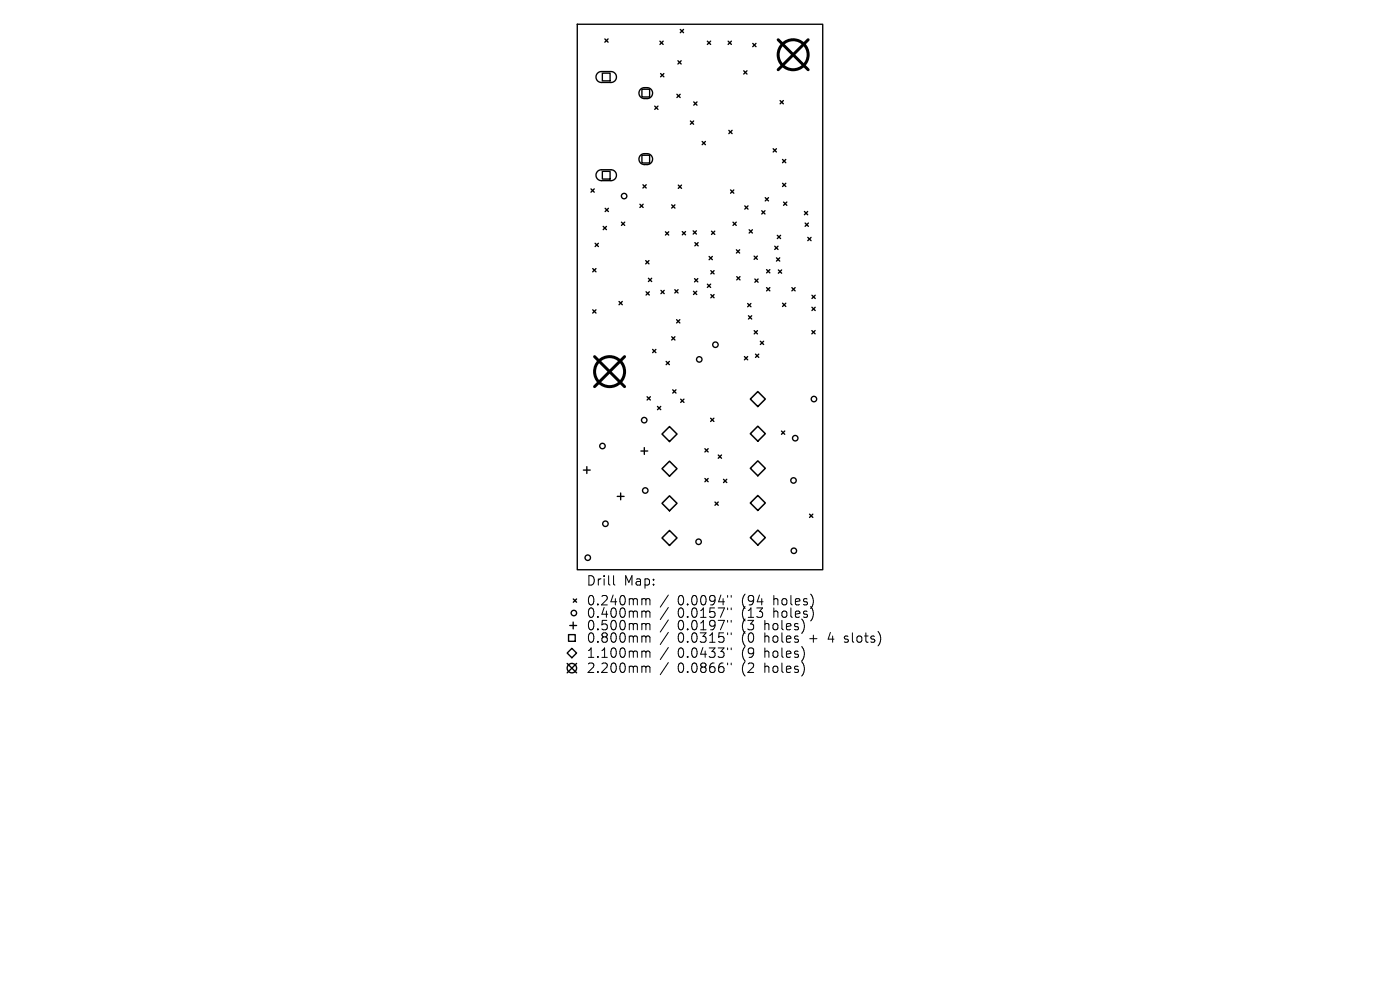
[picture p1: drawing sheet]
<svg xmlns="http://www.w3.org/2000/svg" width="297mm" height="210mm" viewBox="0 0 297 210" stroke-linecap="round" stroke-linejoin="round" font-family="sans-serif">
<defs><g id="words">
<g font-size="2.8">
<text x="124.3" y="124.5">Drill</text>
<text x="132.3" y="124.5">Map:</text>
<text x="124.3" y="128.7">0.240mm</text>
<text x="124.3" y="131.3">0.400mm</text>
<text x="143.8" y="128.7">0.0094&quot;</text>
<text x="143.8" y="131.3">0.0157&quot;</text>
<text x="157.5" y="128.7">(94</text>
<text x="157.5" y="131.3">(13</text>
<text x="164.4" y="128.7">holes)</text>
<text x="164.4" y="131.3">holes)</text>
<text x="124.3" y="134">0.500mm</text>
<text x="124.3" y="136.6">0.800mm</text>
<text x="143.8" y="134">0.0197&quot;</text>
<text x="143.8" y="136.6">0.0315&quot;</text>
<text x="157.5" y="134">(3</text>
<text x="157.5" y="136.6">(0</text>
<text x="162.5" y="134">holes)</text>
<text x="162.5" y="136.6">holes</text>
<text x="172.2" y="136.6">+</text>
<text x="176.4" y="136.6">4</text>
<text x="180" y="136.6">slots)</text>
<text x="124.3" y="139.8">1.100mm</text>
<text x="124.3" y="143">2.200mm</text>
<text x="143.8" y="139.8">0.0433&quot;</text>
<text x="143.8" y="143">0.0866&quot;</text>
<text x="157.5" y="139.8">(9</text>
<text x="157.5" y="143">(2</text>
<text x="162.5" y="139.8">holes)</text>
<text x="162.5" y="143">holes)</text>
</g>
</g></defs>
<g fill="none" stroke="#000" stroke-width=".29">
<path d="M122.5 5.1h52v115.8h-52zM126.8 15.5l.7-.3h2.1a1.16 1.16 0 0 1 1.2 1.1 1.16 1.16 0 0 1-1.2 1.2h-2a1.16 1.16 0 0 1-1.1-.7 1.16 1.16 0 0 1 .3-1.3zM127.8 15.5h1.6v1.7h-1.6zM128.3 8.3l.7 .6M129 8.3l-.7 .6M135.9 18.9l.5-.3h.9a1.16 1.16 0 0 1 1.1 1.2 1.16 1.16 0 0 1-1.1 1.1h-.6a1.16 1.16 0 0 1-1.1-.7 1.16 1.16 0 0 1 .3-1.3zM136.2 18.9h1.6v1.7h-1.6zM140 8.7l.7 .7M140.1 15.6l.7 .7M140.7 8.7l-.7 .7M140.8 15.6l-.7 .7M143.6 20l.7 .7"/>
<path d="M143.8 12.9l.7 .7M144.3 20l-.7 .7M144.3 6.2l.7 .7M144.5 12.9l-.7 .7M145 6.2l-.7 .7M150.1 8.7l.7 .7M150.8 8.7l-.7 .7M154.5 8.7l.7 .7M155.2 8.7l-.7 .7M157.8 15l.7 .7M158.5 15l-.7 .7M159.7 9.2l.7 .7"/>
<path d="M160.4 9.2l-.7 .7M126.8 36.3l.7-.3h2.1a1.16 1.16 0 0 1 1.2 1.2 1.16 1.16 0 0 1-1.2 1.1h-2a1.16 1.16 0 0 1-1.1-.7 1.16 1.16 0 0 1 .3-1.3zM127.8 36.3h1.6v1.7h-1.6zM135.9 32.9l.5-.3h.9a1.16 1.16 0 0 1 1.1 1.2 1.16 1.16 0 0 1-1.1 1.1h-.6a1.16 1.16 0 0 1-1.1-.7 1.16 1.16 0 0 1 .3-1.3zM136.2 32.9h1.6v1.7h-1.6zM136.4 39.2l.7 .7M137.1 39.2l-.7 .7M138.9 22.5l.7 .7M139.6 22.5l-.7 .7M143.9 39.3l.7 .7M144.6 39.3l-.7 .7M146.5 25.7l.7 .7"/>
<path d="M147.2 25.7l-.7 .7M147.2 21.6l.7 .7M147.9 21.6l-.7 .7M149 30l.7 .7M149.7 30l-.7 .7M154.6 27.7l.7 .6M155.3 27.7l-.7 .6M164 31.5l.7 .7M164.7 31.5l-.7 .7M165.5 21.3l.7 .7M166 33.8l.7 .7M166 38.9l.7 .7"/>
<path d="M166.2 21.3l-.7 .7M166.7 33.8l-.7 .7M166.7 38.9l-.7 .7M125.4 40.1l.7 .7M125.7 57l.7 .7M126.1 40.1l-.7 .7M126.3 51.6l.6 .7M126.4 57l-.7 .7M126.9 51.6l-.6 .7M128 48l.7 .7M128.4 44.2l.7 .7M128.7 48l-.7 .7"/>
<path d="M129.1 44.2l-.7 .7M131.8 47.1l.7 .7M132.5 47.1l-.7 .7M135.8 43.3l.6 .7M136.4 43.3l-.6 .7M137 55.3l.7 .7M137.6 59l.7 .7M137.7 55.3l-.7 .7M138.3 59l-.7 .7M141.2 49.2l.7 .7M141.9 49.2l-.7 .7M142.5 43.5l.7 .6"/>
<path d="M143.2 43.5l-.7 .6M144.7 49.1l.7 .7M145.4 49.1l-.7 .7M147 49l.7 .7M147.3 59.1l.7 .7M147.4 51.5l.7 .7M147.7 49l-.7 .7M148 59.1l-.7 .7M148.1 51.5l-.7 .7M150.4 54.4l.7 .7M150.8 57.4l.7 .7M150.9 49l.7 .7"/>
<path d="M151.1 54.4l-.7 .7M151.5 57.4l-.7 .7M151.6 49l-.7 .7M155 40.3l.7 .7M155.5 47.1l.7 .7M155.7 40.3l-.7 .7M156.2 47.1l-.7 .7M156.2 53l.7 .7M156.3 58.7l.7 .7M156.9 53l-.7 .7M157 58.7l-.7 .7M158 43.7l.7 .7"/>
<path d="M158.7 43.7l-.7 .7M158.9 48.7l.7 .7M159.6 48.7l-.7 .7M160 54.3l.7 .7M160.1 59.2l.7 .7M160.7 54.3l-.7 .7M160.8 59.2l-.7 .7M161.6 44.7l.7 .7M162.3 44.7l-.7 .7M162.3 41.9l.7 .7M162.6 57.2l.7 .7M163 41.9l-.7 .7"/>
<path d="M163.3 57.2l-.7 .7M164.4 52.2l.7 .7M164.7 54.7l.7 .7M164.9 49.9l.7 .7M165.1 52.2l-.7 .7M165.1 57.3l.7 .7M165.4 54.7l-.7 .7M165.6 49.9l-.7 .7M165.8 57.3l-.7 .7M166.2 42.9l.7 .7M166.9 42.9l-.7 .7M170.7 44.9l.6 .7"/>
<path d="M170.8 47.3l.7 .7M171.3 44.9l-.6 .7M171.4 50.4l.7 .7M171.5 47.3l-.7 .7M172.1 50.4l-.7 .7M125.7 65.7l.7 .7M126.4 65.7l-.7 .7M131.3 64l.7 .6M132 64l-.7 .6M137.1 61.9l.6 .7M137.7 61.9l-.6 .7M138.5 74.1l.6 .7"/>
<path d="M139.1 74.1l-.6 .7M140.2 61.6l.7 .7M140.9 61.6l-.7 .7M141.3 76.7l.7 .7M142 76.7l-.7 .7M142.5 71.4l.7 .7M143.2 61.5l.6 .6M143.2 71.4l-.7 .7M143.5 67.8l.7 .7M143.8 61.5l-.6 .6M144.2 67.8l-.7 .7M147.1 61.8l.7 .7"/>
<path d="M147.8 61.8l-.7 .7M150.1 60.3l.7 .7M150.8 60.3l-.7 .7M150.8 62.5l.7 .7M151.5 62.5l-.7 .7M157.9 75.6l.7 .7M158.6 64.4l.7 .7M158.6 75.6l-.7 .7M158.8 67l.7 .7M159.3 64.4l-.7 .7M159.5 67l-.7 .7M160 70.1l.7 .7"/>
<path d="M160.3 75.1l.7 .7M160.7 70.1l-.7 .7M161 75.1l-.7 .7M161.3 72.4l.7 .7M162 72.4l-.7 .7M162.6 61l.7 .7M163.3 61l-.7 .7M166 64.3l.7 .7M166.7 64.3l-.7 .7M168 61l.7 .7M168.7 61l-.7 .7M172.2 70.1l.7 .7"/>
<path d="M172.2 65.2l.7 .7M172.3 62.6l.6 .7M172.9 70.1l-.7 .7M172.9 65.2l-.7 .7M172.9 62.6l-.6 .7M123.8 99.7h1.4M124.5 99v1.4M136 95.7h1.4M136.7 95v1.4M137.3 84.2l.7 .7M138 84.2l-.7 .7M139.5 86.2l.7 .7"/>
<path d="M140.2 86.2l-.7 .7M142.7 82.7l.7 .7M143.4 82.7l-.7 .7M144.4 84.7l.7 .7M145.1 84.7l-.7 .7M149.5 95.2l.7 .7M150.2 95.2l-.7 .7M150.8 88.7l.6 .7M151.4 88.7l-.6 .7M152.4 96.5l.7 .7M153.1 96.5l-.7 .7M165.8 91.4l.7 .7"/>
<path d="M166.5 91.4l-.7 .7M130.9 105.3h1.5M131.7 104.6v1.4M149.5 101.5l.7 .7M150.2 101.5l-.7 .7M151.7 106.5l.7 .7M152.4 106.5l-.7 .7M153.5 101.7l.7 .7M154.2 101.7l-.7 .7M171.7 109.1l.7 .7M172.4 109.1l-.7 .7M120.3 138.5l1-1 1 1-1 1z"/>
<path d="M120.6 134.6h1.4v1.4h-1.4zM120.9 132.7h1.4M121.6 132v1.4M121.6 127.1l.7 .7M122.3 127.1l-.7 .7M120.3 140.7l2 2M122.3 140.7l-2 2"/>
<circle cx="132.4" cy="41.6" r=".58"/>
<circle cx="148.3" cy="76.2" r=".58"/>
<circle cx="151.8" cy="73.1" r=".58"/>
<circle cx="127.8" cy="94.6" r=".58"/>
<circle cx="136.7" cy="89.1" r=".58"/>
<circle cx="168.7" cy="93" r=".58"/>
<circle cx="172.7" cy="84.7" r=".58"/>
<circle cx="124.7" cy="118.3" r=".58"/>
<circle cx="128.4" cy="111.1" r=".58"/>
<circle cx="136.9" cy="104.1" r=".58"/>
<circle cx="148.2" cy="114.9" r=".58"/>
<circle cx="168.3" cy="101.9" r=".58"/>
<circle cx="168.4" cy="116.8" r=".58"/>
<circle cx="121.7" cy="130" r=".58"/>
<circle cx="121.3" cy="141.7" r="1"/>
</g>
<path d="M140.4 99.4l1.6-1.6 1.6 1.6-1.6 1.6zM142 90.5l1.6 1.6-1.6 1.6-1.6-1.6zM159.2 84.7l1.6-1.6 1.6 1.6-1.6 1.5zM159.2 92l1.6-1.6 1.6 1.6-1.6 1.6zM160.8 97.8l1.6 1.5-1.6 1.6-1.6-1.6zM140.4 114.1l1.6-1.6 1.6 1.6-1.6 1.6zM142 105.2l1.6 1.6-1.6 1.6-1.6-1.6zM159.2 114l1.6-1.5 1.6 1.5-1.6 1.6zM160.8 105.1l1.6 1.6-1.6 1.6-1.6-1.6z" fill="none" stroke="#000" stroke-width=".32"/>
<g fill="none" stroke="#000" stroke-width=".64">
<path d="M165.1 8.4l6.3 6.4M171.4 8.4l-6.3 6.4M126.1 75.7l6.4 6.3M132.5 75.7l-6.4 6.3"/>
<circle cx="168.3" cy="11.6" r="3.2"/>
<circle cx="129.3" cy="78.8" r="3.2"/>
</g>
<g fill="none" stroke="#000" stroke-width=".21">
<path d="M130.2 122.1v1.7l.3 .3M136.5 127l.4 .1 .1 .2M136.5 129.6h.2l.3 .3M136.5 132.3h.2l.3 .3M136.5 134.9h.2l.3 .3M136.5 138.1l.4 .1 .1 .2M137 127.3l.3-.3 .5 .1 .1 1.2M137 127.3v1M137 129.9v1.1M137 132.6v1M137 135.2v1M137 138.4v1"/>
<path d="M137 129.9l.3-.3 .5 .1 .1 1.3M137 132.6l.3-.3 .5 .1 .1 1.2M137 135.2l.3-.3 .5 .1 .1 1.2M137 138.4l.3-.3 .5 .1 .1 1.2M141.8 126.2l-1.7 2.6M141.8 128.9l-1.7 2.5M141.8 131.5l-1.7 2.6M141.8 134.2l-1.7 2.5M141.8 137.4l-1.7 2.5M154.4 126.3v.4M154.4 129v.3M154.4 131.6v.4"/>
<path d="M154.4 134.2v.4M154.4 137.4v.4M155.1 126.3v.4M155.1 129v.3M155.1 131.6v.4M155.1 134.2v.4M155.1 137.4v.4M179.1 136.2h.2M179.2 135v.5M136.5 141.3h.2l.3 .3M137 141.6v1M137 141.6l.3-.3 .5 .1 .1 1.2"/>
<path d="M141.8 140.6l-1.7 2.5M154.4 140.6v.4M155.1 140.6v.4"/>
</g>
<use href="#words"/>
</svg>
